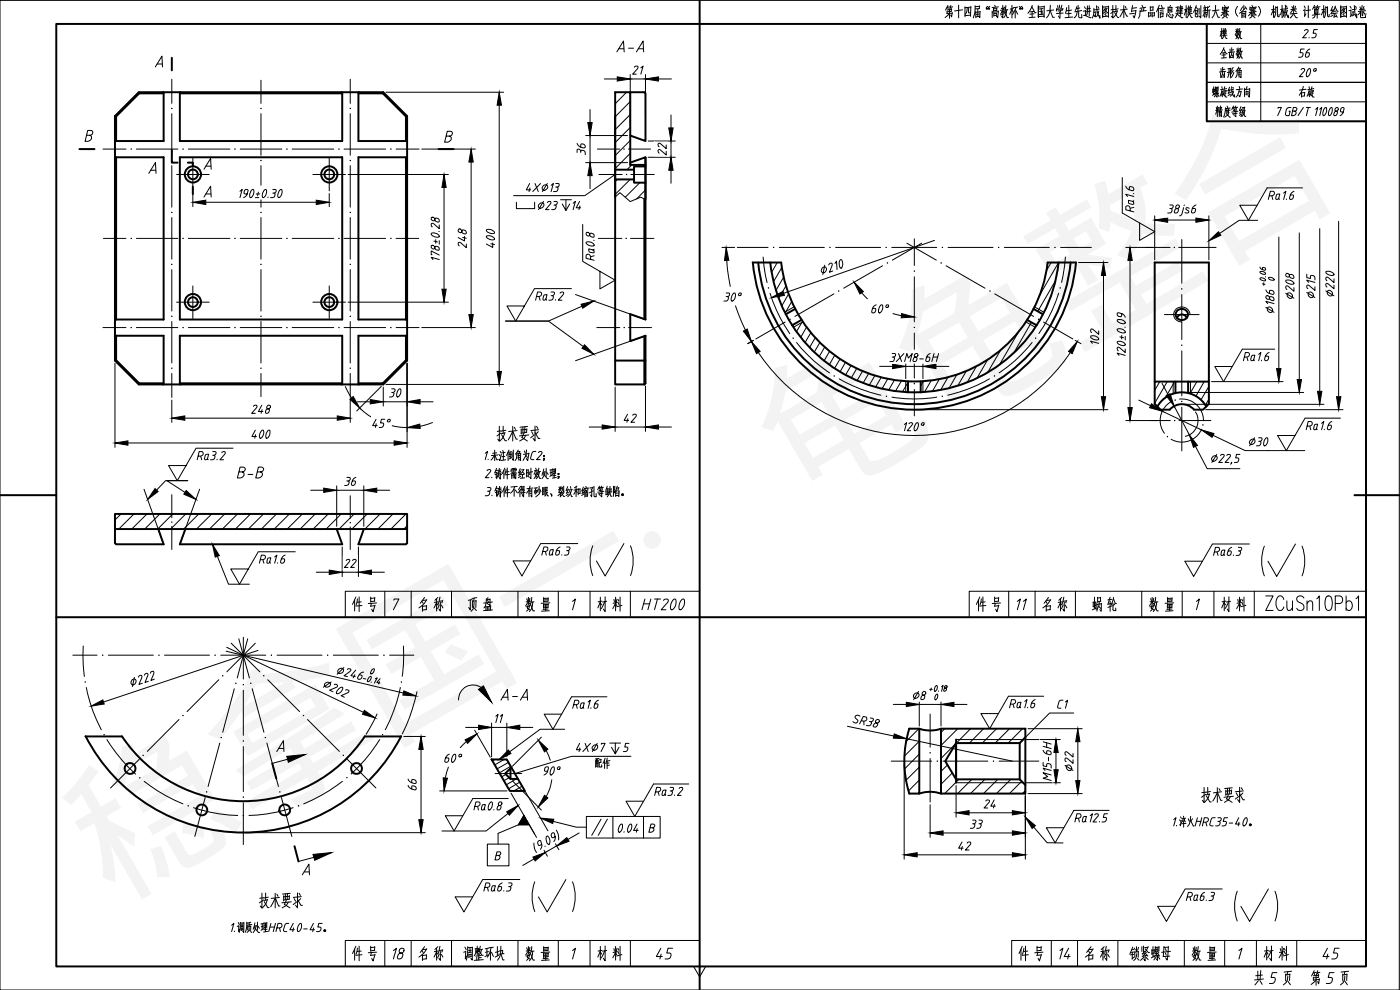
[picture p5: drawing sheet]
<svg xmlns="http://www.w3.org/2000/svg" width="420mm" height="297mm" viewBox="0 0 420 297" stroke-linecap="round" stroke-linejoin="round" font-family="sans-serif">
<defs><g id="words">
<text font-size="47.6" x="33.1" y="270.5" transform="rotate(-30 33.1 270.5)">稳拿国一·龟龟整合</text>
<g font-size="34.4">
<text x="163.3" y="182">( )</text>
<text x="364.8" y="182.4">( )</text>
<text x="146" y="282.9">( )</text>
<text x="356.7" y="285.7">( )</text>
</g>
<text font-size="9.3" x="148.5" y="212">A-A</text>
<text font-size="8.8" x="183.4" y="17.3">A-A</text>
<g font-size="8.4">
<text x="147.8" y="133.7">技术要求</text>
<text x="104.4" y="184.9">件 号</text>
<text x="178.2" y="184.9">材 料</text>
<text x="291.7" y="184.9">件 号</text>
<text x="365.5" y="184.9">材 料</text>
<text x="359.5" y="242">技术要求</text>
<text x="76.6" y="273.8">技术要求</text>
<text x="104.4" y="289.6">件 号</text>
<text x="178.2" y="289.6">材 料</text>
<text x="304.4" y="289.6">件 号</text>
<text x="338" y="289.6">锁紧螺母</text>
<text x="378.2" y="289.6">材 料</text>
</g>
<g font-size="7.9">
<text x="124.5" y="184.5">名 称</text>
<text x="156.6" y="184.9">数 量</text>
<text x="311.9" y="184.5">名 称</text>
<text x="326.7" y="184.5">蜗 轮</text>
<text x="343.6" y="184.9">数 量</text>
<text x="124.5" y="289.3">名 称</text>
<text x="137.9" y="289.3">调整环块</text>
<text x="156.6" y="289.6">数 量</text>
<text x="324.6" y="289.3">名 称</text>
<text x="356.7" y="289.6">数 量</text>
</g>
<g font-size="7.5">
<text x="282.6" y="6.7">第十四届“高教杯”全国大学生先进成图技术与产品信息建模创新大赛（省赛） 机械类 计算机绘图试卷</text>
<text x="389.8" y="91" transform="rotate(-90 389.8 91)">208</text>
<text x="395.8" y="91" transform="rotate(-90 395.8 91)">215</text>
<text x="401.8" y="90.3" transform="rotate(-90 401.8 90.3)">220</text>
<text x="139.3" y="184.5">顶 盘</text>
</g>
<g font-size="6.6">
<text x="365.1" y="13.1">模 数</text>
<text x="365.1" y="18.7">全齿数</text>
<text x="364.8" y="24.7">齿形角</text>
<text x="362.7" y="30.3">螺旋线方向</text>
<text x="388.8" y="30.3">右旋</text>
<text x="363.7" y="36.3">精度等级</text>
<text x="69.8" y="144.6">B-B</text>
<text x="191.6" y="184.1">HT200</text>
<text x="177.4" y="231.8">配作</text>
<text x="122.1" y="288.9" transform="rotate(-90 122.1 288.9)">18</text>
<text x="195.8" y="288.9">45</text>
<text x="316.8" y="288.9">14</text>
<text x="395.8" y="288.9">45</text>
</g>
<text font-size="6.2" x="309" y="184.1" transform="rotate(-90 309 184.1)">11</text>
<g font-size="5.7">
<text x="389.8" y="12.7">2.5</text>
<text x="388.4" y="18.3">56</text>
<text x="388.8" y="24.3">20°</text>
<text x="160.2" y="64.2">23</text>
<text x="170.7" y="64.2">14</text>
<text x="179.2" y="79.4" transform="rotate(-90 179.2 79.4)">Ra0.8</text>
<text x="159.5" y="91.4">Ra3.2</text>
<text x="57.9" y="139.3">Ra3.2</text>
<text x="161.2" y="167.9">Ra6.3</text>
<text x="363" y="167.9">Ra6.3</text>
<text x="316.1" y="213.8">C1</text>
<text x="171.8" y="226.8">4X 7 5</text>
<text x="161.9" y="233.9">90°</text>
<text x="195.1" y="239.9">Ra3.2</text>
<text x="143.9" y="268.5">Ra6.3</text>
<text x="354.9" y="271.3">Ra6.3</text>
</g>
<g font-size="5.3">
<text x="156.6" y="58.6">4X 13</text>
<text x="76.6" y="170">Ra1.6</text>
<text x="301.6" y="213.4">Ra1.6</text>
<text x="141.1" y="244.1">Ra0.8</text>
</g>
</g></defs>
<g fill="none" stroke="#000" stroke-width=".59">
<path d="M51.6 17.3v3.8M34.5 34.8l.3 .2M34.5 34.8v73.4M41.7 27.7l-7.2 7.1M41.8 28l-7 7v7.3M49 27.7h-7.3l.1 .3h7.3M49 27.7h58.7M49 27.7l.1 14.6h-14.3M54 28h48.7M54.1 27.7l-.1 14.6h48.7l-.1-14.6M107.7 27.7l-.1 14.6h14.2M107.7 27.7h7.3l-.1 .3h-7.3"/>
<path d="M114.9 28l6.9 7v7.3M115 27.7l7.2 7.1M121.8 35l.4-.2v7.4M184.6 34.8v80.5h8.8M184.6 27.7h4.5v21.8h4.6v.4h-3.4v1h-5.7zM189.1 27.7h4.3l.3 .3v14.3l-4.6-1.6M23.8 44.7h4.6M34.5 47.3l14.6-.1v48.7h-14.3M34.5 42.2l.3 .1M34.8 47.2v48.7M51.6 45v3.8h1.7M54 47.2h48.7v48.7h-48.7z"/>
<path d="M56.4 48.8h1.5v.8M57.9 56v2.2M121.8 47.2v48.7M122.2 42.2l-.4 .1M122.2 47.3l-14.6-.1v48.7h14.2M122.2 42.2v58.7M131.6 44.7h4.5M184.6 53.8h5.7v1h3.4v5M184.6 50.9v8.2M189.1 48.8l4.6-1.6v2.3M190.3 50.9v2.9M193.4 59.7v36"/>
<path d="M193.7 47.2v48.7l-4.6-1.6v8l4.6-1.6v14.3l-.3 .3M227.6 78.8a47.1 47.1 0 0 0 46.8 42.5 47.1 47.1 0 0 0 46.9-42.5M231.2 78.8a43.5 43.5 0 0 0 43.2 38.9 43.5 43.5 0 0 0 43.3-38.9M234.4 78.8a40.2 40.2 0 0 0 40 35.7 40.2 40.2 0 0 0 40-35.7h8.5M322.9 78.8a48.7 48.7 0 0 1-48.5 44.1 48.7 48.7 0 0 1-48.5-44.1h8.5M34.5 95.7l.3 .2M122.2 95.7l-.4 .2M238.6 92.7l-2.8 1.6M240.5 96l-2.8 1.6M308.3 96l2.8 1.6M310.2 92.7l2.8 1.6M353.4 93.2a1.75 1.75 0 0 1 2.7 .1 1.75 1.75 0 0 1-.7 2.6 1.73 1.73 0 0 1-2.2-.5 1.73 1.73 0 0 1 .2-2.2z"/>
<path d="M356.1 95.4a1.46 1.46 0 0 0-1.4-1.1 1.46 1.46 0 0 0-1.4 1.1M34.8 100.7h14.3l-.1 14.6M34.8 108.1l-.3 .1 7.2 7.1M34.8 100.7l-.3 .2M34.8 100.7v7.4l7 6.9M49 115.3h58.7M49.1 115h-7.3l-.1 .3h7.3M54 115h48.7M54.1 115.3l-.1-14.6h48.7l-.1 14.6M107.6 115h7.3l.1 .3h-7.3M121.8 100.7h-14.2l.1 14.6M121.8 100.7v7.4l-6.9 6.9"/>
<path d="M121.8 100.7l.4 .2M122.2 100.9v7.3l-.4-.1M122.2 108.2l-7.2 7.1M193.4 100.9v7.3h-8.8M193.7 108.1l-.3 .1v7.1M272.5 114.5v3.2M276.3 114.5v3.2M346.5 114.5h16.3v6.7l-1.7 1.7h-2.8a4.8 4.8 0 0 0-7.3 0h-2.7l-1.8-1.7zM346.5 114.5v-35.7h16.3v35.7M352.8 114.5v3.5M356.6 114.5v3.5M347.4 122a8.4 8.4 0 0 1 14.6 0"/>
<path d="M34.5 158.7v4.3l.3 .3h14.3l-1.6-4.6M34.5 154.2h87.7v4.5h-87.7zM55.6 158.7l-1.6 4.6h48.7l-1.7-4.6M109.2 158.7l-1.6 4.6h14.2l.4-.3v-4.3M272.8 218.6h3.1v19.5h-3.1M272.9 218.6a32.4 32.4 0 0 0 0 19.5M275.9 218.6a10.2 10.2 0 0 0 6.4 .1l.1-.1M282.4 218.6h25.3v2.6l-1.7 1.8h-19.1l-3.2 5.4 3.2 5.4h19.1l1.7 1.7v2.6h-25.3zM25.7 221h10.9M25.7 220.9a53.2 53.2 0 0 0 94.7 0M36.6 220.9a43.8 43.8 0 0 0 72.9 0M81.7 229.1l1.2 4.5"/>
<path d="M109.5 221h10.9M147.5 227.9h4.6l1.5 2.6h-.4l-1.6 1.6 1.6 1.6h2.2l2.1 3.6h-4.5zM153.2 230.5v3.2M153.6 230.5l1.8 3.2M275.9 238.1h.1a9.7 9.7 0 0 1 6.4 0M286.9 221.9v13M306 223v10.8M307.7 221.2v14.3M88.4 253.9l1.2 4.6"/>
<circle cx="57.9" cy="52.3" r="2.43"/>
<circle cx="57.9" cy="52.3" r="1.46"/>
<circle cx="98.8" cy="52.3" r="2.43"/>
<circle cx="98.8" cy="52.3" r="1.46"/>
<circle cx="57.9" cy="90.6" r="2.43"/>
<circle cx="57.9" cy="90.6" r="1.46"/>
<circle cx="98.8" cy="90.6" r="2.43"/>
<circle cx="98.8" cy="90.6" r="1.46"/>
<circle cx="39" cy="230.6" r="1.62"/>
<circle cx="107" cy="230.6" r="1.62"/>
<circle cx="60.6" cy="243" r="1.62"/>
<circle cx="85.4" cy="243" r="1.62"/>
</g>
<path d="M286.9 221.9h20.2M286.9 234.9h20.2" fill="none" stroke="#000" stroke-width=".3"/>
<g fill="none" stroke="#000" stroke-width=".3">
<path d="M188 27.7l-3.4 3.4M189.1 30.5l-4.5 4.5M189.1 34.4l-4.5 4.5M189.1 38.3l-4.5 4.5M184.6 59.1l1.5-1.3 3 2.7 3.2-1.3 1.4 .6M185.3 53.8l-.7 .7M189.1 46l-4.5 4.6M189.1 42.1l-4.5 4.6M189.1 53.8l-4.5 4.5M189.6 49.5l-1.4 1.4M192 54.8l-4.3 4.4M193.5 49.5l-.5 .4"/>
<path d="M193.7 57l-2.6 2.7M36.3 154.2l-1.8 1.8M40.2 154.2l-4.6 4.5M44.1 154.2l-4.6 4.5M48 154.2l-4.6 4.5M51.9 154.2l-4.6 4.5M55.8 154.2l-4.6 4.5M59.6 154.2l-4.5 4.5M63.5 154.2l-4.5 4.5M67.4 154.2l-4.5 4.5M71.3 154.2l-4.5 4.5M75.2 154.2l-4.5 4.5"/>
<path d="M79.1 154.2l-4.6 4.5M83 154.2l-4.6 4.5M86.9 154.2l-4.6 4.5M90.8 154.2l-4.6 4.5M94.6 154.2l-4.5 4.5M98.5 154.2l-4.5 4.5M102.4 154.2l-4.5 4.5M106.3 154.2l-4.5 4.5M110.2 154.2l-4.6 4.5M114.1 154.2l-4.6 4.5M117.9 154.2l-4.5 4.5M121.8 154.2l-4.5 4.5"/>
<path d="M122.2 157.8l-1 .9M275.8 218.6l-3.9 3.9M283.5 218.6l-1.1 1.2M287.4 218.6l-5 5.1M291.3 218.6l-4.3 4.4M295.2 218.6l-4.3 4.4M299.1 218.6l-4.3 4.4M303 218.6l-4.3 4.4M306.9 218.6l-4.3 4.4M148.5 227.9l-.7 .4M151.3 227.9l-2.8 1.6M151.8 232.4l-1.3 .7"/>
<path d="M152.6 228.8l-3.4 1.9M152.8 233.4l-1.6 .9M153.2 229.9l-3.3 2M154.9 233.7l-3 1.8M156 234.7l-3.4 2M156.7 235.9l-2.4 1.4M157.4 237.1l-.4 .2M275.9 234l-3.3 3.3M275.9 237.9l-.2 .2M275.9 226.3l-4.5 4.4M275.9 222.4l-4.5 4.5M275.9 230.2l-4 4"/>
<path d="M284.4 229.5l-2 2M285.8 231.9l-3.4 3.4M286.8 223.1l-4.4 4.5M287.8 233.8l-4.3 4.3M291.7 233.8l-4.3 4.3M295.6 233.8l-4.3 4.3M299.5 233.8l-4.4 4.3M303.4 233.8l-4.4 4.3M306.6 234.4l-3.7 3.7M307.7 237.2l-.9 .9"/>
</g>
<g fill="none" stroke="#000" stroke-width=".3">
<path d="M0 .1h419.9v296.9h-419.9zM47.2 19.2h1.5M362.2 13h47.8M362.2 18.9h47.8M378.4 7.2v29.2M46.6 20.1l2-3.3 .2 3.3M115.8 27.7h35.3M149.8 31.6v79.8M177.1 32.9v3.9M181.4 23.7h3.9M189.1 22.4v15.3M189.1 23.7h4.6"/>
<path d="M190.4 20.2l.6-.4 .5 .3-.2 .5-1.4 1.7h1.1M192.3 20.3l.7-.5-.7 2.5M193.7 22.4v12M197.6 23.7h3.9M201.4 34.5v3.9M362.2 24.7h47.8M362.2 30.6h47.8M26 40.6h1.1a.73 .73 0 0 0 .8-.7 .73 .73 0 0 0-.6-.8h-1l-.8 3.3a1.73 1.73 0 0 0 2-.8v-.6l-.5-.4M44.7 52l2-3.2 .1 3.2M45.2 51.1h1.5M53 52.4h9.8M57.9 47.5v9.8"/>
<path d="M57.9 58.1v3.9M61.2 50.8l2-3.3 .2 3.3M61.2 59.1l2-3.2 .2 3.2M61.8 58.2h1.5M61.8 49.9h1.5M72 57.4l.7-.6-.7 2.5M74.2 58.2l-1-.2 .2-.8a.63 .63 0 0 1 1.1-.1v.2a2.17 2.17 0 0 1-1.4 2M75.5 57.1l.4-.3a1.65 1.65 0 0 1-.4 2.4l-.2 .1a1.34 1.34 0 0 1 0-2zM76.6 59.3h1.1M76.9 58.2h1.1M77.6 57.6l-.3 1.1M79.3 57.1l.4-.3a1.62 1.62 0 0 1-.5 2.4l-.2 .1a1.54 1.54 0 0 1 .3-2.2z"/>
<path d="M80.5 59.1l-.1 .2M81.9 56.8h.7a.61 .61 0 0 1 .2 .8 .61 .61 0 0 1-.6 .3M81.9 57.9l.6 .2-.1 .8a1.02 1.02 0 0 1-1.2 .4M84 57.1l.3-.3a1.62 1.62 0 0 1-.4 2.4l-.2 .1a1.54 1.54 0 0 1 .3-2.2zM93.9 52.4h9.8M98.8 47.5v9.8M98.8 58.1v3.9M104.5 52.4h30.1M126.6 44.7h16.1M133.3 56.2v30.6M134 40.8h1a.74 .74 0 0 0 .8-.6 .74 .74 0 0 0-.5-.8h-1.1l-.8 3.3a1.75 1.75 0 0 0 2-.8v-.6l-.5-.5M141.4 48.6v45.8"/>
<path d="M168.2 59.9h3.3M173.2 43l.2 .4a2.07 2.07 0 0 0 2.1 .9l.1-.2a.79 .79 0 0 0-.4-.8 .79 .79 0 0 0-.9 .2v.6M174.3 45.7l.2-.6 .7 .1a1.02 1.02 0 0 1 .4 1.2M174.3 45.4a.61 .61 0 0 0-.4-.6 .61 .61 0 0 0-.7 .2v.7M175.8 40.7h12.5M175.8 48.8h12.5M177.1 40.7v8.1M177.1 52.7v3.9M184.6 52.4l-9.1 6.3h-21.4M194.5 42.3h8.1M194.5 47.2h8.1M199.9 45.4v1.1l-2.1-1.6-.3 .5 .3 .6"/>
<path d="M199.9 43.5v1.1l-2.1-1.6-.3 .5 .3 .6M201.4 42.3v4.9M201.4 51.1v3.9M61.8 60.7h33.1M129.4 70.1a1.83 1.83 0 0 1 2.4 .8 1.67 1.67 0 0 1-2.4-.8zM129.6 73.6a.61 .61 0 0 0 .2 1 .61 .61 0 0 0 .8-.7 .81 .81 0 0 1 1 .2 .81 .81 0 0 1 .1 .9 1.05 1.05 0 0 1-1.4-1.1zM129.6 65.2a.6 .6 0 0 0 .2 1 .6 .6 0 0 0 .8-.7 .79 .79 0 0 1 1 .1 .79 .79 0 0 1 .1 1 1.05 1.05 0 0 1-1.4-1.2zM129.7 76.4h-.3v-1.1l2.4 1.2M129.9 77.9l-.5-.7 2.4 .7M130.2 72.3l1.1 .3M130.8 71.9v1.1M131.7 69.4l.1 .1"/>
<path d="M131.8 67.5v1.1l-1.6-1.4-.5-.2-.3 .5 .4 .6M131.8 72.2v1.1M137.7 68.7a.62 .62 0 0 0 .2 1 .62 .62 0 0 0 .8-.7h.4a.83 .83 0 0 1 .9 1 .88 .88 0 0 1-1.4-.8l-.3-.4zM138.9 71.2l1.1 .3M139.4 70.9v1.4l-1.9-1M140 73.2v1.1l-2.1-1.6-.4 .3 .3 .8M146.1 70.8a1.62 1.62 0 0 1 2.2 1.1 1.93 1.93 0 0 1-2.3-1zM146.1 68.9a1.62 1.62 0 0 1 2.2 1.1 1.97 1.97 0 0 1-2.3-1zM147.3 73.1l1.1 .3M147.9 72.9v1.3l-1.9-1M155 60.7v1.9h5.4v-1.9M216.7 74.2h3.8"/>
<path d="M218.1 78.1l1.1 7.8M233.3 78.8l-1.7 2.9M247.5 79.6l-.6 2.8M248.7 79.5l.4-.5 .6 .1v.6l-.8 2 1-.4M250.6 79.1l.4-.8 .2 2.6M252.1 78l.2-.1a1.6 1.6 0 0 1 .5 2.1l-.3 .4a1.61 1.61 0 0 1-.4-2.4zM280.5 72.1l-45.3 15.9M315.5 78.8l-1.5 2.4M317.7 78.8l-5.7 9.8M323.7 78.8h8.8M337.9 74.2h8.2M339.1 78.1v44.2"/>
<path d="M346.5 64.8v13.2M350.4 66h8.5M351.1 62.6l.6 .1-.1 .8a.93 .93 0 0 1-1.2 .4M351.1 61.5h.7a.58 .58 0 0 1 .2 .7 .58 .58 0 0 1-.6 .4M353.1 61.6l-.3 .7 .6 .3a.75 .75 0 0 1 .1 1 .75 .75 0 0 1-1 .2 1.05 1.05 0 0 1 1.2-1.4l.2-.7-.4-.2zM355.2 62.3l-.6 2.1-.6 .4M355.4 61.5l-.1 .2M356.9 62.5l-.8-.2-.2 .5 .9 .7-.2 .4-1-.1M358.9 61.5l-.3 .1a2.29 2.29 0 0 0-1 2.2l.9-.1 .3-.6-.1-.5h-.8M360.9 74.2h4.1M362.8 64.8v13.2M377.4 66.1h-5.5l-5.9 3.9"/>
<path d="M383.8 71.1v39.5M389.9 69.9v44M396.1 68.6v48.8M401.7 66.4v52.6M53 90.7h9.8M57.9 85.8v9.7M93.9 90.7h9.8M98.8 85.8v9.7M104.5 90.7h30.1M126.6 98.3h16.1M172.7 88.4l21 7.5M174.6 91.9l-10 4.4h-12.9h12.9l10.4 7.7"/>
<path d="M217.9 87.9h.8a.58 .58 0 0 1 .2 .7 .58 .58 0 0 1-.6 .4M217.9 89l.7 .1-.1 .8-.4 .4h-.8M220.2 88l.2-.1a1.62 1.62 0 0 1-.4 2.4h-.2a1.49 1.49 0 0 1 .2-2.2zM220.7 91.8l3 7.2M221.9 88a.38 .38 0 0 1 .5 .1 .38 .38 0 0 1-.2 .5h-.5zM234.6 80.3l-2.5 4.3M235.2 83.2l-2.3 4M235.8 85.8l-2.1 3.8M236.6 88.3l-2 3.5M237.6 90.5l-2 3.4M238 97.4l-.2 .4M238.6 92.6l-.1 .2"/>
<path d="M240.8 96.5l-1.8 3.1M242 98.2l-1.7 3M243.3 99.8l-1.7 3M246.8 80.3l.4-.2a.83 .83 0 0 1 .9 .7 .83 .83 0 0 1-.7 1 .73 .73 0 0 1-.9-.3 .73 .73 0 0 1 .2-1zM258.6 87.8l1.7 1.8M263 91.5l-.4 .1a2.29 2.29 0 0 0-.9 2.2l.9-.1 .2-.7v-.4l-.8-.1M264.4 91.5h.3a1.74 1.74 0 0 1-.8 2.4 1.94 1.94 0 0 1 .5-2.4zM266.1 91.5a.39 .39 0 0 1 .6 .1 .39 .39 0 0 1-.3 .6l-.4 .1-.2-.3zM268 94.1l2.5 .6M305.6 99.6l-5.6 9.8M309.5 96.7l-5.3 9.2M316.7 84.3l-5.3 9.1"/>
<path d="M329.7 99.3v1l-1.8-1.6a.53 .53 0 0 0-.6 .4 .53 .53 0 0 0 .3 .7M331.2 82.7v36.3M335.3 98.8a1.61 1.61 0 0 1 2.4 1 1.97 1.97 0 0 1-2.4-1zM335.3 96a1.83 1.83 0 0 1 2.4 .8 1.69 1.69 0 0 1-2.4-.8zM336.6 94.1l-.2 .9-.8-.1a.62 .62 0 0 1-.1-1.1h.2a2.06 2.06 0 0 1 2 1.4M337.6 98.2h.1M349.5 94.4h10.4M357.1 94.4a2.41 2.41 0 0 0-2.8-2.3 2.41 2.41 0 0 0-1.9 3.2l1 1 1.3 .3M378.1 80.1l.5 .7 .9 .3 .3-.2v-.4l-.7-.3-.2 .6M378.1 81.6a1 1 0 0 1 1.6 .7l-.8-.1-.7-.3zM378.2 83.4a1.03 1.03 0 0 1 1.5 .8h-.6a.68 .68 0 0 1-.9-.8zM378.9 85.2l.7 .1"/>
<path d="M379.3 84.9v.7M379.7 83l.1 .1M379.9 87l.2 .3a2.27 2.27 0 0 0 2.1 1l.2-.3a.81 .81 0 0 0-.5-.8 .81 .81 0 0 0-.9 .2v.6M379.9 92.2l2.5 1.5M380.1 88.7a.62 .62 0 0 0 .2 1.1 .62 .62 0 0 0 .8-.7 .81 .81 0 0 1 1 .1 .81 .81 0 0 1 .1 1 1.1 1.1 0 0 1-1.3-1.2zM380.4 91.1l-.5-.7 2.5 .7M380.4 92.3a.87 .87 0 0 1 1.4 .2 .87 .87 0 0 1-.5 1.3l-.9-.7zM380.7 83.3a1.04 1.04 0 0 1 1.6 .8h-.5a1.01 1.01 0 0 1-1.1-.8zM34.5 109v25.2M103.6 116l1.9 3.4M114.4 115.9l-7.3 7.4M115 116.1v5.7"/>
<path d="M115.8 115.3h35.3M117.6 117.8h.4a.89 .89 0 0 1-.1 1.1 .89 .89 0 0 1-1 .2M117.6 116.7h.7a.59 .59 0 0 1 .2 .7 .59 .59 0 0 1-.6 .4M119.6 116.9l.5-.2a1.77 1.77 0 0 1-.8 2.4 1.76 1.76 0 0 1 .3-2.2zM122.2 109v25.2M184.6 116.1v13.3M193.7 115.8v13.6M193.7 100.7l-21 7.5M226.1 102.1l-1.7 1M227.6 105.8a56.5 56.5 0 0 0 93.6 0M244.6 101.4l-1.6 2.9M246 102.8l-1.7 2.9"/>
<path d="M247.5 104.2l-1.7 2.8M249 105.4l-1.7 2.9M250.5 106.6l-1.6 2.9M252.1 107.7l-1.7 2.9M253.7 108.8l-1.6 2.8M255.4 109.7l-1.7 2.9M257.1 110.6l-1.6 2.8M258.9 111.4l-1.7 2.8M260.7 112.1l-1.7 2.8M262.6 112.7l-1.7 2.9M264 109.9h3.9M264.5 113.2l-1.7 2.9"/>
<path d="M266.4 113.7l-1.7 3M267.8 107.1l.6 .2-.1 .8-.3 .3-.9 .1M267.8 106.1h.7a.58 .58 0 0 1 .2 .7 .58 .58 0 0 1-.6 .3M268.4 114l-1.7 3M269.7 106.1l.9 2.4M270.5 114.3l-1.8 3.1M271.3 106.1l-2.3 2.4M271.5 108.5l.7-2.4 .4 1.3 1.2-1.3-.7 2.4M271.8 108.7v4.9M271.8 109.9h5.2M272.5 114.7l-1.7 2.9M274.7 106.2l-.3 .7 .6 .3a.75 .75 0 0 1 0 1 .75 .75 0 0 1-.9 .2 1.05 1.05 0 0 1 1.1-1.4l.3-.7-.4-.2z"/>
<path d="M276 107.7h1.1M277 108.7v4.9M277.1 114.4l-.8 1.4M279.2 106.1l-.4 .1a2.39 2.39 0 0 0-.9 2.2l.9-.1 .3-.7-.1-.4-.8-.1M279.5 114.2l-2 3.4M280.1 107.1h1.3M280.3 106.1l-.6 2.4M280.9 109.9h3.9M281.7 106.1l-.7 2.4M281.9 113.8l-2.1 3.6M284.5 113.2l-2.2 3.8M287.1 112.4l-2.3 4.1"/>
<path d="M290 111.4l-2.6 4.3M293 109.9l-2.8 4.9M296.4 108l-3.2 5.5M300.3 105.1l-3.9 6.6M322.7 102.1l1.7 1M327.3 100.9a1.8 1.8 0 0 1 2.4 .9 1.72 1.72 0 0 1-2.4-.9zM327.8 103l-.5-.7 2.4 .7M335.3 102.6a1.83 1.83 0 0 1 2.4 .8 1.69 1.69 0 0 1-2.4-.8zM335.8 106.6l-.5-.7 2.4 .7M336.1 101.1l1.1 .2M336.6 100.7v1M337.7 104.7v1.1l-1.6-1.4-.6-.2-.2 .5 .3 .6"/>
<path d="M337.7 100.9v1.1M348.1 114.5l-1.6 2.6M348.7 115l1.9 3.4M350.3 114.5l-3.8 6.5M352.5 114.5l-2.8 4.9M352.8 117.9l-.1 .1M355.5 117.8h35.7M357 114.5l-.4 .7M359.2 114.5l-2.1 3.6M361.4 114.5l-2.5 4.4M362.8 115.9l-2.4 4.1M362.8 119.8l-1.1 1.8"/>
<path d="M363.6 114.5h21.5M38.4 132.9h79.9M51.6 120v6.7M55.5 125.5h45.7M76.1 121.9l.8-.3 .2 .4-1.6 2h1.1M76.6 129.1l-1 1.9h1.4M76.7 130.4l-.2 1.1M78.6 121.6l-1 1.9h1.3M78.6 129.1h.2a1.62 1.62 0 0 1-.4 2.3l-.2 .1a1.57 1.57 0 0 1 .4-2.4zM78.7 122.9l-.3 1.1M80.3 121.7l-.2 .7 .6 .3a.77 .77 0 0 1 0 1 .77 .77 0 0 1-1 .2 1.04 1.04 0 0 1 1.2-1.4l.3-.7-.5-.2zM80.3 129.3l.6-.2a1.8 1.8 0 0 1-.9 2.4 1.69 1.69 0 0 1 .3-2.2z"/>
<path d="M105.1 120v6.7M107.2 120.6h3.9M107.9 122.4a20.3 20.3 0 0 0 14.3 5.9M112.9 125.8l-1.1 1.9h1.4M112.9 127.2l-.3 1.1M115 120.6h7.2M115.5 125.8h-1l-.3 1.1h.7l.2 .5-.2 .6-1.1 .3M116.4 126l.1-.1a.39 .39 0 0 1 .6 .1 .39 .39 0 0 1-.3 .6l-.5-.1zM126.1 120.6h3.9M129.8 126.8l-3.8 1.1M176.8 128.1h3.9M184.6 128.1h9.1"/>
<path d="M188.3 124.3l-1 1.8h1.4M188.4 125.6l-.3 1.1M189.9 124.6l.6-.3 .5 .2-.2 .6-1.4 1.6h1.1M197.6 128.1h3.9M271.4 127.4l.7-.6-.7 2.4M272.8 127.2l.5-.4 .6 .3-.3 .5-1.4 1.6h1.1M275.1 126.9l.2-.1a1.62 1.62 0 0 1-.4 2.4h-.2a1.49 1.49 0 0 1 .3-2.2zM275.2 122.9h57.3M276.6 127l.7-.1a.49 .49 0 0 1-.2 .6 .49 .49 0 0 1-.6-.1zM337.9 126.2h9.5M341.8 120l3.5 1.7M348.8 123.4l11.8 5.6"/>
<path d="M352.4 121.9l4.6 8.6M355.5 121.3h41.8M358.8 123.6a4.8 4.8 0 0 1-3.1 7.3M358.8 133.9l3.5 6.7h9.8M359.5 126.2h3.9M361.9 122.9h41.2M364.1 136.9l.6-.2a.8 .8 0 0 1 .6 .8 .8 .8 0 0 1-.7 .8 .73 .73 0 0 1-1-.4 .73 .73 0 0 1 .5-1zM364.1 130.6l9.6 4.6h17.9M365.2 136.3l-1.5 2.5M366.3 136.7l.6-.4 .5 .3-.2 .5-1.4 1.7h1.1M368.2 136.7l.6-.4 .5 .3-.2 .5-1.4 1.7h1.1M369.6 138.9l.1-.1-.3 .5"/>
<path d="M372.1 136.3h-1l-.3 1.1h.7l.3 .6-.5 .7-.8 .1M375.2 132.2l.8-.5a.86 .86 0 0 1 .6 1.1 .86 .86 0 0 1-1 .6h-.1a.69 .69 0 0 1-.5-.6 .69 .69 0 0 1 .2-.6zM376.5 131.3l-1.5 2.5M377.7 132.4l.6 .2 .1 .3a.99 .99 0 0 1-1.3 .9M377.7 131.3h.8a.57 .57 0 0 1 .2 .7 .57 .57 0 0 1-.6 .4M379.8 131.6l.5-.3a1.8 1.8 0 0 1-.8 2.5 1.69 1.69 0 0 1 .3-2.2zM43.2 146.8l5.9 16.5M47 147.1l2.7-2.9h6.6h-6.2l5.4 3.5M59.9 146.8l-5.9 16.5M93.3 147.1h3.9M101 145.8v12.1M101 147.1h8.2"/>
<path d="M104.1 144.3l.6 .1-.1 .8a1.02 1.02 0 0 1-1.2 .5M104.1 143.2h.8a.58 .58 0 0 1 .2 .7 .58 .58 0 0 1-.7 .4M106.8 143.2l-.3 .2a2.39 2.39 0 0 0-1 2.1l.7 .1 .5-.8-.1-.4-.8-.1M109.2 145.8v12.1M113.1 147.1h3.9M65.2 166.9l3.4 8.4h6.2M94.9 171.7h3.9M102.7 164.1v8.9M102.7 171.7h4.9M103.9 168.2l.5-.4 .6 .3-.2 .5-1.4 1.7h1M105.8 168.2l.5-.4 .6 .3-.2 .5-1.5 1.7h1.1M107.6 164.1v8.9"/>
<path d="M111.5 171.7h3.9M123.4 177.4h-19.8v7.8M210 177.4h-86.6v7.8M310.6 177.4h-19.7v7.8M410 177.4h-99.4v7.8M67.9 195.4l53.1 12.5M68 194.2l41.1 19.5M77.4 195.1l-46.3 15.5M39.7 203.9l.3-.1a.78 .78 0 0 1 .9 .5 .78 .78 0 0 1-.4 1 .73 .73 0 0 1-1.1 0 .73 .73 0 0 1 .1-1.1zM40.3 203.2l-.6 2.8M41.6 203.2l.4-.5 .5 .1v.6l-.8 1.9 1-.3M43.3 202.6l.5-.5 .6 .1-.9 2.6 1-.4"/>
<path d="M45.1 202l.2-.4 .8-.1v.7l-.8 2 1-.4M97.6 205a.82 .82 0 0 1 1.1-.3 .82 .82 0 0 1 .3 1.1 .85 .85 0 0 1-1 .4 .85 .85 0 0 1-.5-1zM99.4 204.6l-2.4 1.6M100.3 205.4l.7-.1 .3 .4v.3l-2.4 1.1 1 .4M101.5 206.8l.8-.6 .5 .1a1.74 1.74 0 0 1-1.8 1.8v-.5zM101.5 201a.8 .8 0 0 1 1-.5 .8 .8 0 0 1 .5 1 .8 .8 0 0 1-1 .6 .8 .8 0 0 1-.5-1.1zM103.2 200.3l-2 2M103.7 207.1a.53 .53 0 0 1 .8-.1 .53 .53 0 0 1 0 .8l-2.1 .9 .9 .5M104.2 200.9l.7-.3 .4 .4-2 1.8 1 .2M106.5 202.4l-.5 1M106.8 201.1l-1.5 1.6 1.3 .3M109 203.6l.8 .1"/>
<path d="M109.1 201.7l-.7 .2-.6 .5-.5 1 .2 .4a.81 .81 0 0 0 .9-.3 .81 .81 0 0 0 .1-.9l-.6-.1M110.7 203.4l.6-.5a.98 .98 0 0 1-1 1.5zM111.4 204.6v.1M111.6 201l.5-.4a.7 .7 0 0 1 .3 .7 .7 .7 0 0 1-.5 .6l-.5 .3a.79 .79 0 0 1 .2-1.2zM112.6 203.7l.6-.3-.8 1.6M113.2 214.2l-3.3 6.1M113.9 204.5l-.4 .7M114.1 203.6l-1 1.2 .9 .2M125.1 207.5a55.4 55.4 0 0 1-4.4 12.7M139.7 218.3h3.9M142.5 219.1l4.7 8.1M144.6 206.4a4.3 4.3 0 0 0-4.7-.4 4.3 4.3 0 0 0-2.3 4"/>
<path d="M147.5 216.9v10.2M147.5 218.3h4.6M148.8 214.9l.7-.5-.7 2.4M150.2 214.9l.6-.5-.6 2.4M152.1 216.9v10.2M156 218.3h3.9M169.5 218.8h-7.4l-9.1 6.8M254.3 217.9l14 2.9M258.1 214.9a.82 .82 0 0 0-.9-.3 .82 .82 0 0 0-.6 .7l.8 .8a.74 .74 0 0 1-.5 .9 .74 .74 0 0 1-.9-.5M258.5 216.2l.7 .2a.7 .7 0 0 0 .9-.4 .7 .7 0 0 0-.3-.9l-.7-.1-1.1 2.2M259.2 216.4l.1 1.1M260.9 216.5l.6 .2-.2 .8a1.02 1.02 0 0 1-1.3 .2"/>
<path d="M261.2 215.4l.7 .1a.59 .59 0 0 1 .1 .8 .59 .59 0 0 1-.7 .2M262.9 216.1l-.2 .5 .6 .4a.72 .72 0 0 1-.3 1 .72 .72 0 0 1-1-.2 1.26 1.26 0 0 1 1.5-.9 .55 .55 0 0 0 .3-.9 .55 .55 0 0 0-.9 .1zM268.1 211.4h3.9M274.4 208.3l.8-.4a.8 .8 0 0 1 .6 .8 .8 .8 0 0 1-.7 .8 .69 .69 0 0 1-.9-.3 .69 .69 0 0 1 .2-.9zM275.7 207.5l-1.5 2.4M275.9 210v7.8M275.9 211.4h6.5M276.8 207.8l-.1 .5 .7 .3a.72 .72 0 0 1 0 1 .72 .72 0 0 1-1 .1 1.16 1.16 0 0 1 1.1-1.3l.3-.4-.1-.5h-.5zM279 206.8h.8M279.5 206.4l-.2 .8M280.9 205.7a.72 .72 0 0 1 .5 .6 .72 .72 0 0 1-.3 .7l-.5 .4a1.22 1.22 0 0 1 .3-1.7zM281 208.4l.1-.1a.71 .71 0 0 1 .4 .6 .71 .71 0 0 1-.3 .7l-.4 .4a1.05 1.05 0 0 1 .2-1.6z"/>
<path d="M281.6 207.3v.1M282.4 210v7.8M282.6 206.1l.4-.4-.4 1.7M283.5 205.9v.4l.4 .2a.59 .59 0 0 1 0 .6 .59 .59 0 0 1-.6 .3 .71 .71 0 0 1 .1-.7 .71 .71 0 0 1 .7-.3 .38 .38 0 0 0 0-.7 .38 .38 0 0 0-.6 .2zM286.3 211.4h3.9M308.5 218.6h16.3M322.2 213.9h-7.2l-9 9.1M83.1 225.5l1.9-3.3 .2 3.3M83.6 224.6h1.5M91.6 226.4l-9.9 2.7M121.2 221h6.4M122.5 235.7l.1 .3a2.39 2.39 0 0 0 2.2 .9l.1-.2a.81 .81 0 0 0-.4-.8 .81 .81 0 0 0-.9 .1v.7"/>
<path d="M122.5 233.8l.1 .3a2.16 2.16 0 0 0 2.2 .9l.1-.1a.79 .79 0 0 0-.4-.9 .79 .79 0 0 0-.9 .2v.6M126.4 224.9v21M132 237.3h20.1M134.6 230.2l-1 3.2M134.8 226.3l-.9 .8-.4 1.1 .2 .5h.5l.4-.4 .1-.6-.1-.3h-.8M136.1 226.5l.5-.2a1.74 1.74 0 0 1-.8 2.4 1.69 1.69 0 0 1 .3-2.2zM137.9 226.4a.39 .39 0 0 1 .6 .1 .39 .39 0 0 1-.2 .6h-.4l-.2-.2zM140 222.5l-1.9 1.8M148.6 232.1h8M153.2 230.5l-1.6 1.6 1.6 1.6M153.4 238l10.9 18.9M153.8 234.3l8.7 8.8"/>
<path d="M156.8 236l10.9 19M162.5 221.2l-8.7 8.7M163.9 225.2l1.2 2.9M165.6 234a13.5 13.5 0 0 1-1.7 5M189.4 226.9h-17.9l-16.9 5.2M271.4 229.2v28.6M272.1 221.6l31.7 6.8M279.1 237.6v3.1M286.9 235.7v9.5M307.7 236.3v21.5M307.9 221.9h10.3M307.9 234.9h10.3"/>
<path d="M308.5 238.1h16.3M313.1 228.8v1l1 .2v-.7l.6-.2 .7 .5 .1 .8M313.1 223.9l2.4 .7M313.1 225.1l.1 .4a2.39 2.39 0 0 0 2.1 .9v-.9l-.7-.3-.4 .1-.1 .8M313.1 222.6l2.4 .7M313.6 231.2l-.5-.7 2.4 .7M314.1 222.9v1.3M314.7 227.2v1.1M315.5 232.5l-2.4-.7 1.3 1.2-1.3 .5 2.4 .7M316.9 225.8v5.2M319.6 229.6l2.4 1.6M320.2 229.7a.86 .86 0 0 1 1.3 .3 .86 .86 0 0 1-.5 1.2l-.9-.7z"/>
<path d="M322 228v1.1l-1.8-1.6-.3-.1-.3 .6 .4 .5M322 226.1v1l-1.6-1.4-.5-.2-.3 .6 .4 .5M323.5 222.5v11.7M73.8 249.8h53.8M99.5 255.8l-9.9 2.7M152.4 244.1l-6.5 5.2h-13.3M176 245h22.1v6.4h-22.1zM275.3 256.5h28.5M279.1 241.5v9.7M283 249.9h20.8M288.7 252.6l-1 1.9h1.4M288.8 254l-.3 1"/>
<path d="M290.3 253l.5-.4 .5 .3-.1 .5-1.5 1.6h1.1M290.8 243.9h13M291.9 247.2l.6 .1 .1 .3a.99 .99 0 0 1-1.4 .9M291.9 246.1h.7a.59 .59 0 0 1 .3 .7 .59 .59 0 0 1-.7 .4M293.8 247.2h.5a.91 .91 0 0 1-.1 1.1 .91 .91 0 0 1-1.1 .2M293.8 246.1h.7a.59 .59 0 0 1 .3 .7 .59 .59 0 0 1-.7 .4M295.9 240.4l.5-.4 .6 .3-.2 .5-1.5 1.6h1.1M298.4 240l-1.1 1.9h1.4M298.4 241.4l-.2 1M310.2 248.1l4 4.7 4.8 .1M90.7 262.5l2-3.2 .2 3.2M91.3 261.6h1.5"/>
<path d="M123.4 282.2h-19.8v7.8M210 282.2h-86.6v7.8M323.4 282.2h-19.8v7.8M410 282.2h-86.6v7.8"/>
</g>
<g fill="none" stroke="#000" stroke-width=".3">
<path d="M51.6 23.8v7.2M51.6 34.1v12.5M78.3 24.1v6.9M78.3 34.1v12.5M105.1 23.8v7.2M105.1 34.1v12.5M30.9 44.7h6.9M40.9 44.7h12.5M51.6 49.7v12.5M56.5 44.7h12.5M72.1 44.7h12.5M78.3 49.7v12.5"/>
<path d="M87.7 44.7h12.5M103.3 44.7h12.4M105.1 49.7v12.5M118.9 44.7h6.9M179.3 44.7h6.7M179.7 52.4h7M188.6 44.7h6.6M189.3 52.4h7M31 71.5h6.8M40.9 71.5h12.5M51.6 65.3v12.5M56.5 71.5h12.5"/>
<path d="M72.1 71.5h12.5M78.3 65.3v12.5M87.7 71.5h12.5M103.3 71.5h12.4M105.1 65.3v12.5M118.9 71.5h6.7M179.6 71.5h7M189.2 71.5h7.1M221.3 74.2h9.2M229 77.1l.3 2.7 .9 5M233.9 74.2h13.5M250.8 74.2h13.5"/>
<path d="M264.9 79.7l-11.7 6.8M267.6 74.2h13.5M272.2 73l8.8 5M274.4 71.7v8M276.6 73l-8.8 5M283.9 79.7l11.7 6.8M284.5 74.2h13.5M301.4 74.2h13.5M318.3 74.2h9.2M319.7 77.1l-.2 2.7-.9 4.9M344 74.2h7.2M353.7 74.2h7.2"/>
<path d="M354.7 71.9v13.1M30.9 98.3h6.9M40.9 98.3h12.5M51.6 80.9v12.4M51.6 96.5v12.4M56.5 98.3h12.5M72.1 98.3h12.5M78.3 80.9v12.4M78.3 96.5v12.4M87.7 98.3h12.5M103.3 98.3h12.4M105.1 80.9v12.4"/>
<path d="M105.1 96.5v12.4M118.9 98.3h6.9M179.1 98.3h6.9M188.6 98.3h6.9M231.1 88a45 45 0 0 0 5.9 12.1M235.6 96.6l-8.8 5.1M238.3 92.1l-2.8 1.6M240.9 96.6l-2.8 1.6M250.3 88.2l-11.8 6.7M274.4 83v13.5M274.4 99.9v13.5M298.5 88.2l11.7 6.7"/>
<path d="M307.9 96.6l2.8 1.6M310.5 92.1l2.8 1.6M313.2 96.6l8.8 5.1M317.7 88a44.1 44.1 0 0 1-5.9 12.1M354.7 88.4v13.5M51.6 112v7.2M78.3 112v7M105.1 112v7.2M239.1 102.8a42 42 0 0 0 9.9 9.1M251.8 113.7a44.1 44.1 0 0 0 12.6 4.9M267.7 119.2a41.4 41.4 0 0 0 13.4 0M271.8 114.4v3.3"/>
<path d="M274.4 116.8v8M277 114.4v3.3M297 113.7a44.1 44.1 0 0 1-12.6 4.9M309.8 102.8a42 42 0 0 1-10 9.1M352.1 114.5v3.6M354 119.7a6.5 6.5 0 0 1 7.2 6.5M354.7 105.3v13.5M357.3 114.5v3.6M345.5 126.2h5.7M351.4 120.6a6.4 6.4 0 0 0-1.9 9.4M353.8 126.2h5.7M354.7 122.2v13.1"/>
<path d="M360.6 128.8a6.4 6.4 0 0 1-9.1 3M51.6 148.4v6.9M51.6 157.9v7M105.1 148.7v6.8M105.1 158.1v6.8M21.8 196.6h7.3M25 193.8v5.7l.3 3.5M32.5 196.6h13.5M49.4 196.6h13.5M66.3 196.6h13.5M69.4 193l8.6 8.6M71.7 191.7l3.1 11.7"/>
<path d="M73 191.2v12.5M74.3 191.7l-3.1 11.7M76.6 193l-8.5 8.6M83.1 196.6h13.5M100 196.6h13.5M116.9 196.6h7.3M121.1 193.8a41.2 41.2 0 0 1-.4 9.1M25.9 206.3a45.8 45.8 0 0 0 4.5 12.7M53.7 215.9l-9.5 9.6M65.7 203.9l-9.6 9.6M70.3 206.7l-3.5 13M73 207.1v13.5"/>
<path d="M75.7 206.7l3.5 13M80.3 203.9l9.6 9.6M92.3 215.9l9.6 9.6M120.1 206.3a46.6 46.6 0 0 1-4.5 12.6M279.1 214.2v10M32.1 221.9a48.6 48.6 0 0 0 8.6 10.4M41.8 227.8l-8.6 8.6M43.3 234.4a47.7 47.7 0 0 0 11.6 6.8M61.6 239.3l-3.1 11.7M66 223l-3.6 13M73 224v13.5M80.1 223l3.5 13"/>
<path d="M84.5 239.3l3.1 11.7M102.8 234.4a50.3 50.3 0 0 1-11.7 6.8M104.2 227.8l8.6 8.6M114 221.9a46.8 46.8 0 0 1-8.6 10.3M267.5 228.4h12.1M279.1 227.6v10M283 228.4h13.5M299.8 228.4h12.2M58.1 242.3a46.7 46.7 0 0 0 13.2 2.4M73 240.9v12.5M88 242.3a46.7 46.7 0 0 1-13.3 2.4"/>
</g>
<g fill="#000" stroke="#000" stroke-width=".3">
<path d="M105 32.5h.2zM54.9 44.7h.1zM86 44.7h.2zM101.6 44.7h.2zM105 48.2h.2zM117.2 44.7h.2zM187.2 44.7h.2zM188 52.4h.1zM54.9 71.5h.1zM78.2 63.7h.2zM101.6 71.5h.2zM105 63.7h.2z"/>
<path d="M249 74.2h.2zM352.3 74.2h.2zM51.5 94.9h.1zM101.6 98.3h.2zM274.3 81.4h.2zM274.3 98.2h.2zM318.1 86.4h.2zM51.5 110.5h.1zM274.3 115.1h.2zM282.7 118.9h.2zM310.7 101.5h.2zM354.6 103.6h.2z"/>
<path d="M350.3 131h.1zM354.6 120.5h.2zM51.6 156.6v.1zM105 156.8h.2zM81.4 196.6h.1zM98.3 196.6h.1zM25.5 204.6h.2zM54.8 214.7h.2zM73 205.3v.2zM79.1 202.8h.1zM91.1 214.6v.2zM120.4 204.6h.2z"/>
<path d="M31.2 220.4v.1zM41.9 233.4h.1zM42.9 226.6h.2zM61.9 237.6h.2zM66.4 221.2v.2zM72.9 222.3h.2zM72.9 239.2h.2zM114.8 220.3v.2zM281.2 228.4h.2zM298.1 228.4h.1zM72.9 244.7h.2zM89.5 241.8h.2z"/>
<circle cx="51.6" cy="32.5" r=".07"/>
<circle cx="78.3" cy="32.5" r=".07"/>
<circle cx="39.4" cy="44.7" r=".07"/>
<circle cx="51.6" cy="48.2" r=".07"/>
<circle cx="70.5" cy="44.7" r=".07"/>
<circle cx="78.3" cy="48.2" r=".07"/>
<circle cx="39.4" cy="71.5" r=".07"/>
<circle cx="51.6" cy="63.7" r=".07"/>
<circle cx="51.6" cy="79.3" r=".07"/>
<circle cx="70.5" cy="71.5" r=".07"/>
<circle cx="78.3" cy="79.3" r=".07"/>
<circle cx="86.1" cy="71.5" r=".07"/>
<circle cx="117.3" cy="71.5" r=".07"/>
<circle cx="187.9" cy="71.5" r=".07"/>
<circle cx="232.2" cy="74.2" r=".07"/>
<circle cx="265.9" cy="74.2" r=".07"/>
<circle cx="266.3" cy="78.9" r=".07"/>
<circle cx="282.5" cy="78.9" r=".07"/>
<circle cx="282.8" cy="74.2" r=".07"/>
<circle cx="299.7" cy="74.2" r=".07"/>
<circle cx="316.6" cy="74.2" r=".07"/>
<circle cx="39.4" cy="98.3" r=".07"/>
<circle cx="55" cy="98.3" r=".07"/>
<circle cx="70.5" cy="98.3" r=".07"/>
<circle cx="78.3" cy="94.9" r=".07"/>
<circle cx="86.1" cy="98.3" r=".07"/>
<circle cx="105.1" cy="94.9" r=".07"/>
<circle cx="187.3" cy="98.3" r=".07"/>
<circle cx="230.6" cy="86.4" r=".07"/>
<circle cx="237.1" cy="95.8" r=".07"/>
<circle cx="251.7" cy="87.3" r=".07"/>
<circle cx="297.1" cy="87.3" r=".07"/>
<circle cx="311.7" cy="95.8" r=".07"/>
<circle cx="354.7" cy="86.7" r=".07"/>
<circle cx="78.3" cy="110.5" r=".07"/>
<circle cx="238.1" cy="101.4" r=".07"/>
<circle cx="250.4" cy="112.8" r=".07"/>
<circle cx="266" cy="118.9" r=".07"/>
<circle cx="298.5" cy="112.8" r=".07"/>
<circle cx="352.6" cy="126.2" r=".07"/>
<circle cx="352.7" cy="120" r=".07"/>
<circle cx="361" cy="127.5" r=".07"/>
<circle cx="30.8" cy="196.6" r=".07"/>
<circle cx="47.7" cy="196.6" r=".07"/>
<circle cx="64.6" cy="196.6" r=".07"/>
<circle cx="115.2" cy="196.6" r=".07"/>
<circle cx="66.9" cy="202.8" r=".07"/>
<circle cx="70.8" cy="205" r=".07"/>
<circle cx="75.3" cy="205" r=".07"/>
<circle cx="79.6" cy="221.3" r=".07"/>
<circle cx="84" cy="237.6" r=".07"/>
<circle cx="103" cy="226.6" r=".07"/>
<circle cx="104.1" cy="233.3" r=".07"/>
<circle cx="279.2" cy="225.9" r=".07"/>
<circle cx="56.5" cy="241.8" r=".07"/>
</g>
<g fill="#000" stroke="#000" stroke-width=".3">
<path d="M149.8 27.7l.7 3.9h-1.3zM176.4 36.8h1.3l-.6 3.9zM185.3 23.1l3.8 .6-3.8 .6zM193.7 23.7l3.9-.6v1.2zM200.7 38.4h1.3l-.6 3.9zM133.3 52.4l.6 3.8h-1.3zM141.4 44.7l.6 3.9h-1.3zM177.1 48.8l.6 3.9h-1.3zM201.4 47.2l.6 3.9h-1.3zM57.9 60.7l3.9-.6v1.3zM94.9 60.1l3.9 .6-3.9 .7zM217.9 74.2l.8 3.9-1.3 .1z"/>
<path d="M339.1 74.2l.7 3.9h-1.3zM346.5 66l3.9-.6v1.3zM358.9 65.4l3.9 .6-3.9 .7zM362.8 72.2l2.9-2.7 .7 1.1zM132.6 86.8h1.3l-.6 3.9zM140.7 94.4h1.3l-.6 3.9zM174.4 91.3l3.8-1-3.3 2.2zM223.1 99.3l1.1-.6 1.3 3.8zM231.5 89.3l3.5-1.9 .4 1.2zM256.3 84.7l2.8 2.8-1 .7zM270.6 94.1l3.8 1-3.9 .3zM331.2 78.8l.6 3.9h-1.3z"/>
<path d="M105 119.8l1-.8 2 3.4zM111.1 119.9l3.9 .7-3.9 .6zM122.2 120.6l3.9-.7v1.3zM149.2 111.4h1.3l-.7 3.9zM175.4 103.4l2.8 2.9-3.5-1.8zM225.5 102.5l2.6 2.9-1.1 .7zM267.9 109.3l3.9 .6-3.9 .7zM277 109.9l3.9-.6v1.3zM323.3 102.5l-1.5 3.6-1.1-.7zM330.5 119h1.3l-.6 3.9zM350 118.7l1.2-.6 1.2 3.8zM383.1 110.6h1.3l-.6 3.9z"/>
<path d="M389.3 113.9h1.3l-.7 3.9zM395.4 117.4h1.3l-.6 3.9zM401.1 119h1.3l-.7 3.9zM34.5 132.9l3.9-.6v1.3zM51.6 125.5l3.9-.7v1.3zM101.2 124.8l3.9 .7-3.9 .6zM118.3 132.3l3.9 .6-3.9 .7zM122.2 128.3l3.8-1.1 .1 1.4zM180.7 127.5l3.9 .6-3.9 .7zM193.7 128.1l3.9-.6v1.3zM338.5 122.3h1.3l-.7 3.9zM345.6 121.1l3.2 2.3-3.8-1.1z"/>
<path d="M357 130.5l2.4 3.1-1.2 .6zM360.6 129l3.7 1.1-.5 1.1zM46.5 146.6l1 .9-3.2 2.3zM55.9 147.2l2.9 2.6-3.6-1.5zM97.2 146.5l3.8 .6-3.8 .6zM109.2 147.1l3.9-.6v1.2zM63.8 163.3l2 3.4-1.2 .5zM98.8 171.1l3.9 .6-3.9 .7zM107.6 171.7l3.9-.6v1.3zM27.3 211.9l3.6-1.9 .4 1.2zM109.3 213.1l3.3 2.3-3.8-1.1zM121.2 207.3l3.6 1.5-3.9-.2z"/>
<path d="M143.6 217.6l3.9 .7-3.9 .6zM143.6 206.9l1.5-1.1 2.5 5zM152.1 218.3l3.9-.7v1.3zM272 210.7l3.9 .7-3.9 .6zM282.4 211.4l3.9-.7v1.3zM86.1 226.9l5.5-.5-5.1 2.3zM126.4 221l.6 3.9h-1.3zM133 233.4l1.3 .1-1 3.8zM139.6 222l3.5-1.8-2.8 2.8zM152.6 225l.7 1.1-3.5 1.8zM161.5 222.1l2.9 2.7-1 .8zM163.4 238.6l1 .8-2.9 2.7z"/>
<path d="M268.4 220.2l3.7 1.4-4-.1zM316.9 221.9l.7 3.9h-1.3zM316.3 231h1.3l-.7 3.9zM323.5 218.6l.6 3.9h-1.3zM322.8 234.2h1.3l-.6 3.9zM93.9 256.4l5.6-.6-5.1 2.3zM125.7 245.9h1.3l-.6 3.9zM152.1 243.6l3.4-1.9-2.6 2.9zM271.4 256.5l3.9-.7v1.3zM279.1 249.9l3.9-.6v1.3zM286.9 243.9l3.9-.7v1.3zM303.8 255.8l3.9 .7-3.9 .6z"/>
<path d="M303.8 249.3l3.9 .6-3.9 .7zM303.8 243.2l3.9 .7-3.9 .6zM307.7 245.2l3 2.5-.9 .9z"/>
</g>
<g fill="#fff" stroke="#fff" stroke-width=".3">
<path d="M148.5 213.4v3.9l2.7-3.9zM151.2 213.4v3.9h-2.7z"/>
<path d="M38.3 202.9l1.2 3.7 6.6-6.3zM39.5 206.6l6.6-6.3 1.2 3.6z"/>
<path d="M98.2 202.9l-1.7 3.5h9.1zM96.5 206.4h9.1l-1.7 3.6z"/>
<path d="M101.8 197.9l-1.1 4.7 14.6-1.6zM100.7 202.6l14.6-1.6-1.2 4.8z"/>
<path d="M121.5 233.4v3.9h3.9zM121.5 233.4h3.9v3.9z"/>
<path d="M82.6 220.9v5.2l3-5.2zM85.6 220.9v5.2h-3z"/>
<path d="M133.1 225.3v3.9l5.8-3.9zM133.1 229.2l5.8-3.9v3.9z"/>
<path d="M273.8 205.4v5l10.7-5zM273.8 210.4l10.7-5v5z"/>
<path d="M312 222.3v12.2h3.9zM312 222.3h3.9v12.2z"/>
<path d="M318.6 225.2v6.3h3.9zM318.6 225.2h3.9v6.3z"/>
<path d="M256.3 213.3l-.8 3.9 9-2.1zM255.5 217.2l9-2.1-.8 3.8z"/>
<path d="M287.4 251.6v3.9l4.3-3.9zM287.4 255.5l4.3-3.9v3.9z"/>
<path d="M290.9 245.1v3.8l4.2-3.8zM290.9 248.9l4.2-3.8v3.8z"/>
<path d="M295 239v3.9l4-3.9zM295 242.9l4-3.9v3.9z"/>
<path d="M217 86.9v3.9l5.8-3.9zM217 90.8l5.8-3.9v3.9z"/>
<path d="M271.1 125.8v3.9l6.6-3.9zM271.1 129.7l6.6-3.9v3.9z"/>
<path d="M261.3 90.5v3.8l5.7-3.8zM261.3 94.3l5.7-3.8v3.8z"/>
<path d="M245.4 79.3l1.3 3.6 5.8-6.1zM252.5 76.8l1.3 3.6-7.1 2.5z"/>
<path d="M377.8 79.8v14.3h5zM377.8 79.8h5v14.3z"/>
<path d="M266.8 105.1v3.9l15.2-3.9zM266.8 109l15.2-3.9v3.9z"/>
<path d="M334.3 93.5v13.4h3.9zM334.3 93.5h3.9v13.4z"/>
<path d="M374.6 130.3v3.9l6.2-3.9zM374.6 134.2l6.2-3.9v3.9z"/>
<path d="M363.3 135.3v4.3l9.1-4.3zM363.3 139.6l9.1-4.3v4.3z"/>
<path d="M350.1 60.5v4.6l9.2-4.6zM350.1 65.1l9.2-4.6v4.6z"/>
<path d="M326.3 98.4v5h3.9zM326.3 98.4h3.9v5z"/>
<path d="M75.2 120.6v3.9l6.2-3.9zM75.2 124.5l6.2-3.9v3.9z"/>
<path d="M75.3 128v3.9l6.1-3.9zM75.3 131.9l6.1-3.9v3.9z"/>
<path d="M111.5 124.8v3.9l5.9-3.9zM111.5 128.7l5.9-3.9v3.9z"/>
<path d="M116.5 115.7v3.9l4.1-3.9zM116.5 119.6l4.1-3.9v3.9z"/>
<path d="M71.7 55.8v3.9l13.3-3.9zM71.7 59.7l13.3-3.9v3.9z"/>
<path d="M128.4 64.8v13.4h3.9zM128.4 64.8h3.9v13.4z"/>
<path d="M144.9 68.5v6h3.9zM144.9 68.5h3.9v6z"/>
<path d="M136.5 68.4v6.3h3.9zM136.5 68.4h3.9v6.3z"/>
<path d="M187 123.3v3.9l4.3-3.9zM187 127.2l4.3-3.9v3.9z"/>
<path d="M189.5 18.8v3.9l3.8-3.9zM193.3 18.8v3.9h-3.8z"/>
<path d="M196.5 42.7v4.1h3.9zM196.5 42.7h3.9v4.1z"/>
<path d="M172.2 42.7v4.1h3.9zM172.2 42.7h3.9v4.1z"/>
<path d="M103 166.8v3.9l4.2-3.9zM103 170.7l4.2-3.9v3.9z"/>
<path d="M103.1 142.2v3.9l4-3.9zM103.1 146.1l4-3.9v3.9z"/>
</g>
<!-- layer: 0 -->
<g fill="none" stroke="#000" stroke-width=".3">
<path d="M336.8 53.3v10.6l9.7 5.6-4.5 2.6v-5.2M337.9 55.9l.1 .3a2.27 2.27 0 0 0 2.1 .9l.2-.2a.81 .81 0 0 0-.5-.8 .81 .81 0 0 0-.9 .1v.7M338.4 59l-.5-.7 2.4 .7M340.1 58.1l.2 .1M381 58.7h.7a.69 .69 0 0 0 .8-.5 .69 .69 0 0 0-.5-.8h-.7l-.7 2.4M381.7 58.8l.3 1M383.8 59.5l-.5 .3h-.4l.2-1.4 1-.2-.3 1.3 .2 .3M385.2 57.9l.7-.5-.7 2.4M386.1 59.7l-.1 .1M388.4 57.4l-.4 .2a2.18 2.18 0 0 0-.9 2.1l.2 .1a.81 .81 0 0 0 .8-.4 .81 .81 0 0 0-.2-.9h-.5M390.9 56.4h-10.6l-5.6 9.7-2.6-4.5h5.2M174.9 67.3v11.1l9.7 5.7-4.6 2.6v-5.3"/>
<path d="M339.2 63.2v-.7a.67 .67 0 0 0-.6-.7 .67 .67 0 0 0-.7 .4v.7l2.4 .7M340.3 62.2l-1 .3M340.3 60.2l-.4 .2-1.2-.3 .1 1 1.4 .1 .1-.3-.4-.5M171.5 86.6h-11.1l-5.6 9.7-2.7-4.5h5.3M373.5 107.1h.7a.7 .7 0 0 0 .8-.5 .7 .7 0 0 0-.5-.8h-.7l-.6 2.4M374.2 107.2l.3 1M376.3 107.9l-.5 .3-.3-.1 .1-1.2 .2-.2 .8-.1-.3 1.3 .2 .3M377.7 106.3l.7-.5-.7 2.4M378.6 108.1v.1M380.9 105.8a1.83 1.83 0 0 0-1.1 2.4 .79 .79 0 0 0 .8-.4 .79 .79 0 0 0-.2-.9h-.5M382.6 104.8h-9.8l-5.6 9.7-2.6-4.5h5.2M69.9 134.5h-11.1l-5.6 9.7-2.6-4.5h5.2"/>
<path d="M145.6 136l.7-.5-.7 2.4M146.5 137.8v.1M148.4 136.6l-1 1.4M148.5 135.1v3.1M148.5 136.6l.6 1.4h.3M149.4 136.5l-1.9 .2M149.7 136.3l.3 .5M150.5 136.3l-.5 1.9-.3-.4M151.1 135.8l-.1 2.2M151.5 136.9l-.9 .1M151.8 138l-1.4 .2M152.5 135.7v2.5"/>
<path d="M152.7 135l-.7 1.7M153.1 136.4v1.1M153.4 136.8l-.6 .2M153.6 137.3l-.9 .4M153.7 135.8v1.3M154.1 135v3.1l-.4-.4M155.1 136l-.2 1.7-.3 .5M155.7 136.1v2M156 136.6l-.7 .2M156 137.3l-.7 .1M156.3 136l-.1 2.2-.3-.3M157.9 136.2l-.9 2"/>
<path d="M157.9 136.7l.3 .6M158.7 135.9l-.3 2.3-.5-.6M160.8 135.5h-.7l-.3 .2-.6 1.8 .3 .3 .7 .1M161.6 135.8l.5-.3 .6 .2-.2 .6-1.5 1.6h1.1M163.2 137.7h.1M163.2 136.8h.1M163.4 137.7l-.1 .4-.3 .1M392.3 127.8h.8a.7 .7 0 0 0 .7-.5 .7 .7 0 0 0-.4-.8h-.8l-.6 2.4M393.1 127.9l.3 1M395.1 128.6l-.5 .3-.3-.1 .2-1.2 .1-.2 .8-.1-.3 1.3 .2 .3M396.6 127l.7-.5-.7 2.4M397.5 128.8l-.1 .1"/>
<path d="M399.7 126.5l-.3 .1a2.4 2.4 0 0 0-1 2.2l.3 .1a.81 .81 0 0 0 .8-.4 .81 .81 0 0 0-.2-.9h-.6M402.3 125.5h-10.6l-5.7 9.7-2.6-4.5h5.3M146.2 141.2l.5-.3 .6 .3-1.7 2.1h1.1M146.3 147.4l.6 .1v.8a1.02 1.02 0 0 1-1.3 .4M146.3 146.3h.8a.61 .61 0 0 1 .2 .7 .61 .61 0 0 1-.7 .4M147.6 143.2l-.1 .1M147.7 148.6l-.1 .1M148.9 141.8v1.5M149 140.5l-.6 1.4M149 147.2v1.5M149.1 145.9l-.6 1.4M149.2 141.7l-.5 .1"/>
<path d="M149.3 142.3l-.8 .1M149.3 141.1l-.5 .1M149.3 147.1l-.5 .1M149.3 142.8l-.4 .5M149.3 148.2l-.3 .5M149.3 147.7l-.7 .1M149.4 146.5l-.6 .1M149.6 142.7l.1 .4M149.6 148.2l.2 .3M149.9 140.5l-.4 2-.5 1.1M149.9 145.9l-.3 2-.5 1.1M150.2 142.1v1.6l-.3-.4"/>
<path d="M150.2 147.5v1.7l-.3-.5M150.3 141.5l-.8 .1M150.4 146.8l-.9 .2M150.4 141l-1 .2M150.4 146.4l-.9 .2M150.5 141.9l-1.2 .2M150.5 147.3l-1.1 .2M150.5 142.4l-.9 .2M150.6 147.8l-.9 .2M151.2 141.1v2.5M151.5 140.4l-.8 1.7M151.6 145.9l-.8 1.6"/>
<path d="M151.8 140.9l-.2 1.4M152.2 140.4v3.3M152.7 141.5l-.9 .1M152.9 142.4l-1.4 .1M153.5 140.8l-.2 .7M153.5 142.4l.1 1.2M154 141.3l-.4 .1M154 141.7l-.4 .1M154.2 140.6v1.2M154.2 142.1l-.2 .4M154.8 140.5l-1.2 .1M154.8 141.6l-.4 .1"/>
<path d="M154.8 141.3h-.4M154.8 142.4l-1.2 .2M154.8 142.4v1.2l-.2-.3M155 140.8l-1.5 .2M155 140.7l-.1 .6M155.1 141.9l-1.9 .3M156.1 140.6l-.4 1.2M156.1 141.6l-.5 .2M156.3 141.3l-.6 1.3M156.3 142.4l-.6 .2M156.8 141.6l.6 .6M156.8 142.4v1"/>
<path d="M157.2 140.9l-.8 .1M157.2 140.8l-1 1.4M157.3 142.4h-.8M158 140.9v2.2M158.4 141.8l-.4 .1M158.5 141l-.5 .1M158.5 140.9v2.2M158.8 141.9l.2 .5M159.3 140.4v3.2l-.4-.5M159.9 141.5l-1.2 .2M160.6 142.1l.5 1M160.7 141.4l-.4 1"/>
<path d="M160.8 140.4l.2 .6M161.1 141.8l-.5 1.4M161.1 141.4l.2 .4M161.4 141.1l-1 .2M161.4 142.1l.5 1.4h.4M161.7 140.4l-.5 2.1M161.9 141.5l-.5 1.6M162.2 141.5l-.7 .1M163 142.1l1.3 1.5h.3M163.2 140.7l-.6 1.9M163.5 141.6l-.5 .1M163.6 141.5l-.4 1.4"/>
<path d="M163.9 140.5v2.4M164 141.6l.5 .8M165.4 141v1.7M165.7 141.7l-.6 .2M165.7 140.9l-.7 .1M165.9 140.7v1.7M165.9 142.4l-.9 .5M166.3 140.8v2.5M166.6 141.3l-.6 .1M166.7 140.7l-.8 .1M166.8 140.6l-.1 1.4M166.8 142l-.9 .1"/>
<path d="M167.6 142.2h.1M88.6 165.6h-11.1l-5.6 9.7-2.6-4.6h5.2M172.2 211.4h.8a.69 .69 0 0 0 .7-.5 .69 .69 0 0 0-.5-.8h-.7l-.6 2.4M173 211.5l.2 1M175 212.2l-.5 .3h-.3l.1-1.3 .2-.2 .8-.1-.3 1.3 .2 .3M176.5 210.6l.7-.5-.7 2.4M177.4 212.4l-.1 .1M179.6 210.1a1.83 1.83 0 0 0-1.1 2.4 .81 .81 0 0 0 .8-.4 .81 .81 0 0 0-.1-.9h-.6M182.2 209.1h-10.7l-5.6 9.7-2.6-4.5h5.3M313.2 208.9h-10.6l-5.6 9.7-2.6-4.5h5.2M152.5 239.6h-10.6l-5.6 9.7-2.7-4.5h5.3M206.7 235.2h-10.6l-5.6 9.8-2.6-4.6h5.2"/>
<path d="M322.9 245.5h.8a.69 .69 0 0 0 .7-.5 .69 .69 0 0 0-.5-.8h-.7l-.6 2.4M323.7 245.6l.2 1M325.7 246.3l-.5 .3-.3-.1 .1-1.2 .2-.2 .9-.1-.4 1.3 .2 .3M327.2 244.7l.7-.5-.7 2.4M328.5 244.5l.6-.3 .5 .3-1.6 2.1h1.1M330 246.5l-.1 .1M332.4 244.2h-1l-.3 1.1h.7l.3 .5-.5 .7-.9 .1M332.9 243.1h-10.6l-5.6 9.8-2.7-4.5h5.3M352.3 245.9l.6-.6-.6 2.5M354 246l.3 .4M354.3 245.1l.2 .4M354.5 246.1l-.3 1.7"/>
<path d="M355.1 245.6l-.5 1.2M355.2 244.9l.1 .4M355.5 246.1l.2 .5M355.5 245.6l-.3 1M355.8 245.5l-1 .1M356.6 245.6l.3 .8M357.3 246.2l.8 1.6M357.3 244.9l-.1 1.5M357.9 245.6l-.5 .8M359.4 245.3l-.7 2.5M360.7 245.3l-.7 2.5M361.2 246.7h.7a.7 .7 0 0 0 .8-.5 .7 .7 0 0 0-.5-.9h-.8l-.6 2.5"/>
<path d="M364.7 245.3h-.8l-.3 .3-.5 1.8 .2 .3 .8 .1M365.5 245.3h.7a.59 .59 0 0 1 .3 .8 .59 .59 0 0 1-.7 .4M368.4 245.3h-1l-.3 1.2h.7l.3 .5-.3 .6-1.1 .2M371.8 245.3l-1 2h1.3M373.6 245.6l.4-.3a1.62 1.62 0 0 1-.5 2.4l-.2 .1a1.54 1.54 0 0 1 .3-2.2zM69.5 277.6l.7-.5-.7 2.4M70.4 279.4l-.1 .1M71.5 276.8l.3 .6M71.7 277.9h-.5M71.7 277.7l-.1 1.7M72 278.8l-.4 .7M72.1 276.8v1.8l-.3 1.2"/>
<path d="M72.4 278.4v.8M72.6 277.1v.8M72.9 278.5h-.5M72.9 278.4v.5M72.9 279h-.5M72.9 277.5l-.6 .1M73 277.9l-.7 .1M73.2 276.9l-1.1 .1M73.2 276.8v3l-.4-.5M74.1 276.7l-.4 3M74.3 277.9v1.1M74.8 278.4l-.1 .6-.6 .8"/>
<path d="M74.8 277v1M74.8 279l.7 .8M75.2 277.9l-.9 .2M75.3 277.8l-.1 1.3M75.3 276.7l-1.2 .3M75.6 277.4l-1.5 .2M76.3 278.2l1.3 1.6h.3M76.5 276.9l-.5 1.9M76.9 277.8l-.6 .1M76.9 277.7l-.9 2.1M77.3 276.7v2.4M77.4 277.8l.5 .7"/>
<path d="M78.7 277.2v1.7M79 277.9l-.6 .2M79 277.1l-.7 .1M79.2 278.6l-.9 .5M79.2 276.8v1.7M79.7 277v2.5M79.9 277.5l-.5 .1M80.1 276.9l-.9 .1M80.1 276.8l-.1 1.4M80.1 278.2l-.9 .1M80.2 278.8l-1 .2M80.3 279.5l-1.2 .1"/>
<path d="M81.1 278.2h1.3M81.3 277.1l-.7 2.4M82.7 277.1l-.7 2.4M83.1 278.4h.8a.7 .7 0 0 0 .7-.6 .7 .7 0 0 0-.4-.7h-.8l-.6 2.4M83.9 278.5l.3 1M86.7 277.1h-.8l-.3 .3-.6 1.7 .3 .3 .8 .1M88 277.1l-1 1.9h1.3M88.1 278.4l-.3 1.1M89.8 277.3l.5-.2a1.83 1.83 0 0 1-.8 2.4 1.76 1.76 0 0 1 .3-2.2zM91.1 278.7h1.1M94.1 277.1l-1.1 1.9h1.4M94.1 278.4l-.2 1.1"/>
<path d="M96.7 277.1h-1l-.3 1.1 .9 .1-.1 .8a1.02 1.02 0 0 1-1.2 .4"/>
<circle cx="163.3" cy="136.8" r=".15"/>
<circle cx="163.3" cy="136.8" r=".06"/>
<circle cx="163.3" cy="136.8" r=".11"/>
<circle cx="163.3" cy="137.6" r=".15"/>
<circle cx="163.3" cy="137.6" r=".11"/>
<circle cx="167.6" cy="142.2" r=".06"/>
<circle cx="167.6" cy="142.2" r=".15"/>
<circle cx="167.6" cy="142.2" r=".11"/>
<circle cx="97.5" cy="279.2" r=".28"/>
<circle cx="97.5" cy="279.2" r=".23"/>
</g>
<path d="M16.9 7.2h393.1v282.8h-393.1zM210 .1v296.9M362.2 7.2v29.2h47.8M0 148.6h16.9M406.5 148.6h13.4M16.9 185.2h393.1" fill="none" stroke="#000" stroke-width=".59"/>
<g fill="none" stroke="#000" stroke-width=".3">
<path d="M383.5 32.5l.1-.3h1l-1.1 2.5M387.4 32.2l-.8 .1-.4 .4-.4 1.4 .2 .5 .9 .1 .3-1.4h-.4M388 33.3l1-.1 .2-.4-.1-.3-.9-.3-.6 2.5h.6l.6-.3 .2-.7-.4-.4M391.2 32.2l-1.6 2.5M392.7 32.2l-.7 2.5M394.8 32.8l.7-.6-.7 2.5M396.1 32.8l.6-.6-.6 2.5M397.6 32.3l.2-.1a1.56 1.56 0 0 1-.7 2.4 2.36 2.36 0 0 1 .5-2.3zM399.4 32.3l.1-.1a1.56 1.56 0 0 1-.7 2.4 2.26 2.26 0 0 1 .6-2.3zM400.7 32.6l-.1 .5 .3 .2a.72 .72 0 0 1 .4 .9 .72 .72 0 0 1-.8 .5 .98 .98 0 0 1 .9-1.5l.2-.2a.5 .5 0 0 0-.2-.7 .5 .5 0 0 0-.7 .3zM403.1 33.6l-.8-.2 .1-.8 .7-.4 .3 .5a2.21 2.21 0 0 1-1.2 2M118.2 180.1l.1-.4h1.4l-1.6 3.3"/>
<path d="M208.2 290l1.8 3.1 1.8-3.1"/>
</g>
<use href="#words"/>
</svg>
